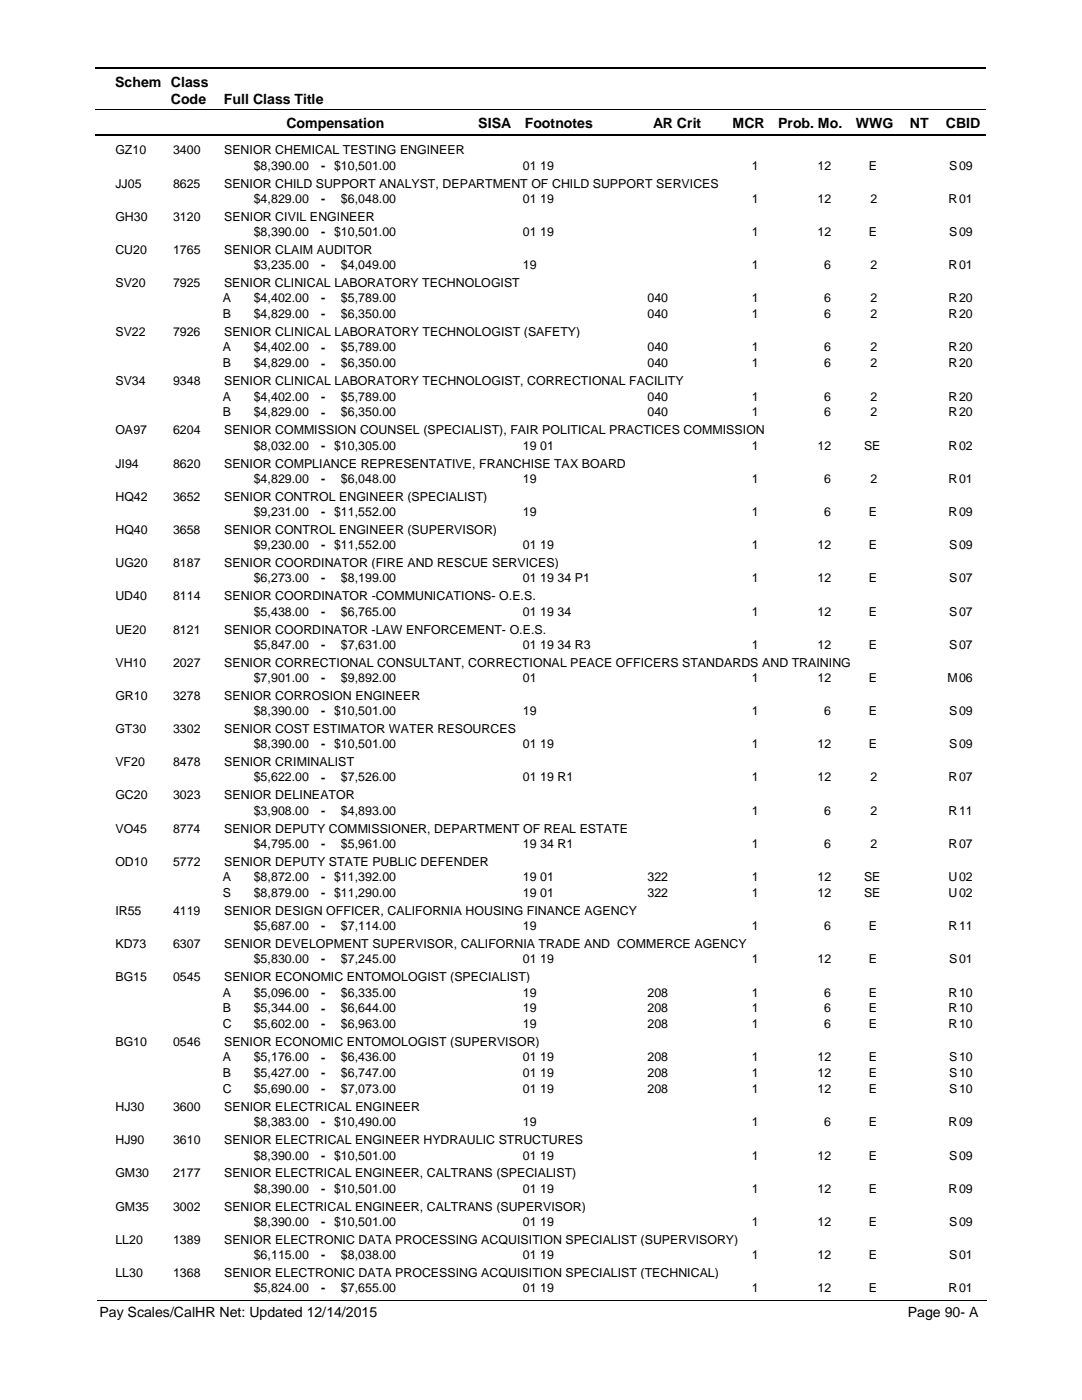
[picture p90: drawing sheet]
<svg xmlns="http://www.w3.org/2000/svg" width="216mm" height="279mm" viewBox="0 0 216 279" stroke-linecap="round" stroke-linejoin="round" font-family="sans-serif">
<defs><g id="words">
<g font-size="2.8">
<text x="23" y="17.3">Schem Class</text>
<text x="34.1" y="20.7">Code</text>
<text x="44.7" y="20.7">Full Class Title</text>
<text x="57.2" y="25.6">Compensation</text>
<text x="95.4" y="25.6">SISA</text>
<text x="104.7" y="25.6">Footnotes</text>
<text x="130.3" y="25.6">AR Crit</text>
<text x="146.2" y="25.6">MCR</text>
<text x="155.3" y="25.6">Prob. Mo.</text>
<text x="170.8" y="25.6">WWG</text>
<text x="181.5" y="25.6">NT</text>
<text x="188.7" y="25.6">CBID</text>
<text x="19.9" y="262.9">Pay Scales/CalHR Net: Updated 12/14/2015</text>
<text x="181.1" y="262.9">Page 90- A</text>
</g>
<g font-size="2.5">
<text x="23" y="30.8">GZ10</text>
<text x="34.5" y="30.8">3400</text>
<text x="44.7" y="30.8">SENIOR CHEMICAL TESTING ENGINEER</text>
<text x="50.6" y="33.9">$8,390.00</text>
<text x="64.1" y="33.9">- $10,501.00</text>
<text x="104.3" y="33.9">01 19</text>
<text x="150" y="33.9">1</text>
<text x="163.1" y="33.9">12</text>
<text x="173.4" y="33.9">E</text>
<text x="189.4" y="33.9">S</text>
<text x="191.4" y="33.9">09</text>
<text x="23" y="37.4">JJ05</text>
<text x="34.5" y="37.4">8625</text>
<text x="44.7" y="37.4">SENIOR CHILD SUPPORT ANALYST, DEPARTMENT OF CHILD SUPPORT SERVICES</text>
<text x="50.6" y="40.5">$4,829.00</text>
<text x="64.1" y="40.5">-</text>
<text x="68" y="40.5">$6,048.00</text>
<text x="104.3" y="40.5">01 19</text>
<text x="150" y="40.5">1</text>
<text x="163.1" y="40.5">12</text>
<text x="173.7" y="40.5">2</text>
<text x="189.3" y="40.5">R</text>
<text x="191.4" y="40.5">01</text>
<text x="23" y="44">GH30</text>
<text x="34.5" y="44">3120</text>
<text x="44.7" y="44">SENIOR CIVIL ENGINEER</text>
<text x="50.6" y="47.1">$8,390.00</text>
<text x="64.1" y="47.1">- $10,501.00</text>
<text x="104.3" y="47.1">01 19</text>
<text x="150" y="47.1">1</text>
<text x="163.1" y="47.1">12</text>
<text x="173.4" y="47.1">E</text>
<text x="189.4" y="47.1">S</text>
<text x="191.4" y="47.1">09</text>
<text x="23" y="50.7">CU20</text>
<text x="34.5" y="50.7">1765</text>
<text x="44.7" y="50.7">SENIOR CLAIM AUDITOR</text>
<text x="50.6" y="53.7">$3,235.00</text>
<text x="64.1" y="53.8">-</text>
<text x="68" y="53.7">$4,049.00</text>
<text x="104.3" y="53.7">19</text>
<text x="150" y="53.7">1</text>
<text x="164.5" y="53.7">6</text>
<text x="173.7" y="53.7">2</text>
<text x="189.3" y="53.7">R</text>
<text x="191.4" y="53.7">01</text>
<text x="23" y="57.3">SV20</text>
<text x="34.5" y="57.3">7925</text>
<text x="44.7" y="57.3">SENIOR CLINICAL LABORATORY TECHNOLOGIST</text>
<text x="44.5" y="60.3">A</text>
<text x="44.5" y="63.5">B</text>
<text x="50.6" y="60.3">$4,402.00</text>
<text x="50.6" y="63.5">$4,829.00</text>
<text x="64.1" y="60.4">-</text>
<text x="64.1" y="63.5">-</text>
<text x="68" y="60.3">$5,789.00</text>
<text x="68" y="63.5">$6,350.00</text>
<text x="129.2" y="60.3">040</text>
<text x="129.2" y="63.5">040</text>
<text x="150" y="60.3">1</text>
<text x="150" y="63.5">1</text>
<text x="164.5" y="60.3">6</text>
<text x="164.5" y="63.5">6</text>
<text x="173.7" y="60.3">2</text>
<text x="173.7" y="63.5">2</text>
<text x="189.3" y="60.3">R</text>
<text x="189.3" y="63.5">R</text>
<text x="191.4" y="60.3">20</text>
<text x="191.4" y="63.5">20</text>
<text x="23" y="67.1">SV22</text>
<text x="34.5" y="67.1">7926</text>
<text x="44.5" y="70.1">A</text>
<text x="44.7" y="67.1">SENIOR CLINICAL LABORATORY TECHNOLOGIST (SAFETY)</text>
<text x="50.6" y="70.1">$4,402.00</text>
<text x="64.1" y="70.2">-</text>
<text x="68" y="70.1">$5,789.00</text>
<text x="129.2" y="70.1">040</text>
<text x="150" y="70.1">1</text>
<text x="164.5" y="70.1">6</text>
<text x="173.7" y="70.1">2</text>
<text x="189.3" y="70.1">R</text>
<text x="191.4" y="70.1">20</text>
<text x="23" y="76.9">SV34</text>
<text x="34.5" y="76.9">9348</text>
<text x="44.5" y="73.3">B</text>
<text x="44.7" y="76.9">SENIOR CLINICAL LABORATORY TECHNOLOGIST, CORRECTIONAL FACILITY</text>
<text x="50.6" y="73.3">$4,829.00</text>
<text x="64.1" y="73.3">-</text>
<text x="68" y="73.3">$6,350.00</text>
<text x="129.2" y="73.3">040</text>
<text x="150" y="73.3">1</text>
<text x="164.5" y="73.3">6</text>
<text x="173.7" y="73.3">2</text>
<text x="189.3" y="73.3">R</text>
<text x="191.4" y="73.3">20</text>
<text x="44.5" y="83.1">B</text>
<text x="44.5" y="79.9">A</text>
<text x="50.6" y="79.9">$4,402.00</text>
<text x="50.6" y="83.1">$4,829.00</text>
<text x="64.1" y="80">-</text>
<text x="64.1" y="83.1">-</text>
<text x="68" y="79.9">$5,789.00</text>
<text x="68" y="83.1">$6,350.00</text>
<text x="129.2" y="79.9">040</text>
<text x="129.2" y="83.1">040</text>
<text x="150" y="83.1">1</text>
<text x="150" y="79.9">1</text>
<text x="164.5" y="79.9">6</text>
<text x="164.5" y="83.1">6</text>
<text x="173.7" y="79.9">2</text>
<text x="173.7" y="83.1">2</text>
<text x="189.3" y="83.1">R</text>
<text x="189.3" y="79.9">R</text>
<text x="191.4" y="79.9">20</text>
<text x="191.4" y="83.1">20</text>
<text x="23" y="86.7">OA97</text>
<text x="34.5" y="86.7">6204</text>
<text x="44.7" y="86.7">SENIOR COMMISSION COUNSEL (SPECIALIST), FAIR POLITICAL PRACTICES COMMISSION</text>
<text x="50.6" y="89.7">$8,032.00</text>
<text x="64.1" y="89.7">- $10,305.00</text>
<text x="104.3" y="89.7">19 01</text>
<text x="150" y="89.7">1</text>
<text x="163.1" y="89.7">12</text>
<text x="172.4" y="89.7">SE</text>
<text x="189.3" y="89.7">R</text>
<text x="191.4" y="89.7">02</text>
<text x="23" y="93.3">JI94</text>
<text x="34.5" y="93.3">8620</text>
<text x="44.7" y="93.3">SENIOR COMPLIANCE REPRESENTATIVE, FRANCHISE TAX BOARD</text>
<text x="23" y="99.9">HQ42</text>
<text x="34.5" y="99.9">3652</text>
<text x="44.7" y="99.9">SENIOR CONTROL ENGINEER (SPECIALIST)</text>
<text x="50.6" y="96.4">$4,829.00</text>
<text x="64.1" y="96.4">-</text>
<text x="68" y="96.4">$6,048.00</text>
<text x="104.3" y="96.4">19</text>
<text x="150" y="96.4">1</text>
<text x="164.5" y="96.4">6</text>
<text x="173.7" y="96.4">2</text>
<text x="189.3" y="96.4">R</text>
<text x="191.4" y="96.4">01</text>
<text x="23" y="106.6">HQ40</text>
<text x="34.5" y="106.6">3658</text>
<text x="44.7" y="106.6">SENIOR CONTROL ENGINEER (SUPERVISOR)</text>
<text x="50.6" y="103">$9,231.00</text>
<text x="64.1" y="103">- $11,552.00</text>
<text x="104.3" y="103">19</text>
<text x="150" y="103">1</text>
<text x="164.5" y="103">6</text>
<text x="173.4" y="103">E</text>
<text x="189.3" y="103">R</text>
<text x="191.4" y="103">09</text>
<text x="23" y="113.2">UG20</text>
<text x="34.5" y="113.2">8187</text>
<text x="44.7" y="113.2">SENIOR COORDINATOR (FIRE AND RESCUE SERVICES)</text>
<text x="50.6" y="109.6">$9,230.00</text>
<text x="64.1" y="109.6">- $11,552.00</text>
<text x="104.3" y="109.6">01 19</text>
<text x="150" y="109.6">1</text>
<text x="163.1" y="109.6">12</text>
<text x="173.4" y="109.6">E</text>
<text x="189.4" y="109.6">S</text>
<text x="191.4" y="109.6">09</text>
<text x="23" y="119.8">UD40</text>
<text x="34.5" y="119.8">8114</text>
<text x="44.7" y="119.8">SENIOR COORDINATOR -COMMUNICATIONS- O.E.S.</text>
<text x="50.6" y="116.2">$6,273.00</text>
<text x="64.1" y="116.2">-</text>
<text x="68" y="116.2">$8,199.00</text>
<text x="104.3" y="116.2">01 19 34 P1</text>
<text x="150" y="116.2">1</text>
<text x="163.1" y="116.2">12</text>
<text x="173.4" y="116.2">E</text>
<text x="189.4" y="116.2">S</text>
<text x="191.4" y="116.2">07</text>
<text x="50.6" y="122.9">$5,438.00</text>
<text x="64.1" y="122.9">-</text>
<text x="68" y="122.9">$6,765.00</text>
<text x="104.3" y="122.9">01 19 34</text>
<text x="150" y="122.9">1</text>
<text x="163.1" y="122.9">12</text>
<text x="173.4" y="122.9">E</text>
<text x="189.4" y="122.9">S</text>
<text x="191.4" y="122.9">07</text>
<text x="23" y="126.4">UE20</text>
<text x="34.5" y="126.4">8121</text>
<text x="44.7" y="126.4">SENIOR COORDINATOR -LAW ENFORCEMENT- O.E.S.</text>
<text x="50.6" y="129.5">$5,847.00</text>
<text x="64.1" y="129.5">-</text>
<text x="68" y="129.5">$7,631.00</text>
<text x="104.3" y="129.5">01 19 34 R3</text>
<text x="150" y="129.5">1</text>
<text x="163.1" y="129.5">12</text>
<text x="173.4" y="129.5">E</text>
<text x="189.4" y="129.5">S</text>
<text x="191.4" y="129.5">07</text>
<text x="23" y="133">VH10</text>
<text x="34.5" y="133">2027</text>
<text x="44.7" y="133">SENIOR CORRECTIONAL CONSULTANT, CORRECTIONAL PEACE OFFICERS STANDARDS AND TRAINING</text>
<text x="50.6" y="136.1">$7,901.00</text>
<text x="64.1" y="136.1">-</text>
<text x="68" y="136.1">$9,892.00</text>
<text x="104.3" y="136.1">01</text>
<text x="150" y="136.1">1</text>
<text x="163.1" y="136.1">12</text>
<text x="173.4" y="136.1">E</text>
<text x="189.1" y="136.1">M</text>
<text x="191.4" y="136.1">06</text>
<text x="23" y="139.7">GR10</text>
<text x="34.5" y="139.7">3278</text>
<text x="44.7" y="139.7">SENIOR CORROSION ENGINEER</text>
<text x="50.6" y="142.7">$8,390.00</text>
<text x="64.1" y="142.7">- $10,501.00</text>
<text x="104.3" y="142.7">19</text>
<text x="150" y="142.7">1</text>
<text x="164.5" y="142.7">6</text>
<text x="173.4" y="142.7">E</text>
<text x="189.4" y="142.7">S</text>
<text x="191.4" y="142.7">09</text>
<text x="23" y="146.3">GT30</text>
<text x="34.5" y="146.3">3302</text>
<text x="44.7" y="146.3">SENIOR COST ESTIMATOR WATER RESOURCES</text>
<text x="50.6" y="149.3">$8,390.00</text>
<text x="64.1" y="149.4">- $10,501.00</text>
<text x="104.3" y="149.3">01 19</text>
<text x="150" y="149.3">1</text>
<text x="163.1" y="149.3">12</text>
<text x="173.4" y="149.3">E</text>
<text x="189.4" y="149.3">S</text>
<text x="191.4" y="149.3">09</text>
<text x="23" y="152.9">VF20</text>
<text x="34.5" y="152.9">8478</text>
<text x="44.7" y="152.9">SENIOR CRIMINALIST</text>
<text x="50.6" y="156">$5,622.00</text>
<text x="64.1" y="156">-</text>
<text x="68" y="156">$7,526.00</text>
<text x="104.3" y="156">01 19 R1</text>
<text x="150" y="156">1</text>
<text x="163.1" y="156">12</text>
<text x="173.7" y="156">2</text>
<text x="189.3" y="156">R</text>
<text x="191.4" y="156">07</text>
<text x="23" y="159.5">GC20</text>
<text x="34.5" y="159.5">3023</text>
<text x="44.7" y="159.5">SENIOR DELINEATOR</text>
<text x="23" y="166.2">VO45</text>
<text x="34.5" y="166.2">8774</text>
<text x="44.7" y="166.2">SENIOR DEPUTY COMMISSIONER, DEPARTMENT OF REAL ESTATE</text>
<text x="50.6" y="162.6">$3,908.00</text>
<text x="64.1" y="162.6">-</text>
<text x="68" y="162.6">$4,893.00</text>
<text x="150" y="162.6">1</text>
<text x="164.5" y="162.6">6</text>
<text x="173.7" y="162.6">2</text>
<text x="189.3" y="162.6">R</text>
<text x="191.4" y="162.6">11</text>
<text x="23" y="172.8">OD10</text>
<text x="34.5" y="172.8">5772</text>
<text x="44.7" y="172.8">SENIOR DEPUTY STATE PUBLIC DEFENDER</text>
<text x="50.6" y="169.2">$4,795.00</text>
<text x="64.1" y="169.2">-</text>
<text x="68" y="169.2">$5,961.00</text>
<text x="104.3" y="169.2">19 34 R1</text>
<text x="150" y="169.2">1</text>
<text x="164.5" y="169.2">6</text>
<text x="173.7" y="169.2">2</text>
<text x="189.3" y="169.2">R</text>
<text x="191.4" y="169.2">07</text>
<text x="44.5" y="175.8">A</text>
<text x="44.5" y="179">S</text>
<text x="50.6" y="175.8">$8,872.00</text>
<text x="50.6" y="179">$8,879.00</text>
<text x="64.1" y="175.9">- $11,392.00</text>
<text x="64.1" y="179">- $11,290.00</text>
<text x="104.3" y="179">19 01</text>
<text x="104.3" y="175.8">19 01</text>
<text x="129.2" y="179">322</text>
<text x="129.2" y="175.8">322</text>
<text x="150" y="179">1</text>
<text x="150" y="175.8">1</text>
<text x="163.1" y="175.8">12</text>
<text x="163.1" y="179">12</text>
<text x="172.4" y="179">SE</text>
<text x="172.4" y="175.8">SE</text>
<text x="189.3" y="179">U</text>
<text x="189.3" y="175.8">U</text>
<text x="191.4" y="175.8">02</text>
<text x="191.4" y="179">02</text>
<text x="23" y="182.6">IR55</text>
<text x="34.5" y="182.6">4119</text>
<text x="44.7" y="182.6">SENIOR DESIGN OFFICER, CALIFORNIA HOUSING FINANCE AGENCY</text>
<text x="50.6" y="185.6">$5,687.00</text>
<text x="64.1" y="185.7">-</text>
<text x="68" y="185.6">$7,114.00</text>
<text x="104.3" y="185.6">19</text>
<text x="150" y="185.6">1</text>
<text x="164.5" y="185.6">6</text>
<text x="173.4" y="185.6">E</text>
<text x="189.3" y="185.6">R</text>
<text x="191.4" y="185.6">11</text>
<text x="23" y="189.2">KD73</text>
<text x="34.5" y="189.2">6307</text>
<text x="44.7" y="189.2">SENIOR DEVELOPMENT SUPERVISOR, CALIFORNIA TRADE AND COMMERCE AGENCY</text>
<text x="23" y="195.8">BG15</text>
<text x="34.5" y="195.8">0545</text>
<text x="44.7" y="195.8">SENIOR ECONOMIC ENTOMOLOGIST (SPECIALIST)</text>
<text x="50.6" y="192.2">$5,830.00</text>
<text x="64.1" y="192.3">-</text>
<text x="68" y="192.2">$7,245.00</text>
<text x="104.3" y="192.2">01 19</text>
<text x="150" y="192.2">1</text>
<text x="163.1" y="192.2">12</text>
<text x="173.4" y="192.2">E</text>
<text x="189.4" y="192.2">S</text>
<text x="191.4" y="192.2">01</text>
<text x="44.5" y="202">B</text>
<text x="44.5" y="198.9">A</text>
<text x="50.6" y="198.9">$5,096.00</text>
<text x="50.6" y="202">$5,344.00</text>
<text x="64.1" y="198.9">-</text>
<text x="64.1" y="202.1">-</text>
<text x="68" y="198.9">$6,335.00</text>
<text x="68" y="202">$6,644.00</text>
<text x="104.3" y="198.9">19</text>
<text x="104.3" y="202">19</text>
<text x="129.2" y="198.9">208</text>
<text x="129.2" y="202">208</text>
<text x="150" y="202">1</text>
<text x="150" y="198.9">1</text>
<text x="164.5" y="198.9">6</text>
<text x="164.5" y="202">6</text>
<text x="173.4" y="198.9">E</text>
<text x="173.4" y="202">E</text>
<text x="189.3" y="202">R</text>
<text x="189.3" y="198.9">R</text>
<text x="191.4" y="198.9">10</text>
<text x="191.4" y="202">10</text>
<text x="23" y="208.8">BG10</text>
<text x="34.5" y="208.8">0546</text>
<text x="44.5" y="205.2">C</text>
<text x="44.7" y="208.8">SENIOR ECONOMIC ENTOMOLOGIST (SUPERVISOR)</text>
<text x="50.6" y="205.2">$5,602.00</text>
<text x="64.1" y="205.2">-</text>
<text x="68" y="205.2">$6,963.00</text>
<text x="104.3" y="205.2">19</text>
<text x="129.2" y="205.2">208</text>
<text x="150" y="205.2">1</text>
<text x="164.5" y="205.2">6</text>
<text x="173.4" y="205.2">E</text>
<text x="189.3" y="205.2">R</text>
<text x="191.4" y="205.2">10</text>
<text x="44.5" y="215">B</text>
<text x="44.5" y="211.8">A</text>
<text x="50.6" y="211.8">$5,176.00</text>
<text x="50.6" y="215">$5,427.00</text>
<text x="64.1" y="211.9">-</text>
<text x="64.1" y="215">-</text>
<text x="68" y="211.8">$6,436.00</text>
<text x="68" y="215">$6,747.00</text>
<text x="104.3" y="211.8">01 19</text>
<text x="104.3" y="215">01 19</text>
<text x="129.2" y="211.8">208</text>
<text x="129.2" y="215">208</text>
<text x="150" y="215">1</text>
<text x="150" y="211.8">1</text>
<text x="163.1" y="211.8">12</text>
<text x="163.1" y="215">12</text>
<text x="173.4" y="211.8">E</text>
<text x="173.4" y="215">E</text>
<text x="189.4" y="215">S</text>
<text x="189.4" y="211.8">S</text>
<text x="191.4" y="211.8">10</text>
<text x="191.4" y="215">10</text>
<text x="23" y="221.7">HJ30</text>
<text x="34.5" y="221.7">3600</text>
<text x="44.5" y="218.2">C</text>
<text x="44.7" y="221.7">SENIOR ELECTRICAL ENGINEER</text>
<text x="50.6" y="218.2">$5,690.00</text>
<text x="64.1" y="218.2">-</text>
<text x="68" y="218.2">$7,073.00</text>
<text x="104.3" y="218.2">01 19</text>
<text x="129.2" y="218.2">208</text>
<text x="150" y="218.2">1</text>
<text x="163.1" y="218.2">12</text>
<text x="173.4" y="218.2">E</text>
<text x="189.4" y="218.2">S</text>
<text x="191.4" y="218.2">10</text>
<text x="50.6" y="224.8">$8,383.00</text>
<text x="64.1" y="224.8">- $10,490.00</text>
<text x="104.3" y="224.8">19</text>
<text x="150" y="224.8">1</text>
<text x="164.5" y="224.8">6</text>
<text x="173.4" y="224.8">E</text>
<text x="189.3" y="224.8">R</text>
<text x="191.4" y="224.8">09</text>
<text x="23" y="228.4">HJ90</text>
<text x="34.5" y="228.4">3610</text>
<text x="44.7" y="228.4">SENIOR ELECTRICAL ENGINEER HYDRAULIC STRUCTURES</text>
<text x="50.6" y="231.4">$8,390.00</text>
<text x="64.1" y="231.5">- $10,501.00</text>
<text x="104.3" y="231.4">01 19</text>
<text x="150" y="231.4">1</text>
<text x="163.1" y="231.4">12</text>
<text x="173.4" y="231.4">E</text>
<text x="189.4" y="231.4">S</text>
<text x="191.4" y="231.4">09</text>
<text x="23" y="235">GM30</text>
<text x="34.5" y="235">2177</text>
<text x="44.7" y="235">SENIOR ELECTRICAL ENGINEER, CALTRANS (SPECIALIST)</text>
<text x="50.6" y="238">$8,390.00</text>
<text x="64.1" y="238.1">- $10,501.00</text>
<text x="104.3" y="238">01 19</text>
<text x="150" y="238">1</text>
<text x="163.1" y="238">12</text>
<text x="173.4" y="238">E</text>
<text x="189.3" y="238">R</text>
<text x="191.4" y="238">09</text>
<text x="23" y="241.6">GM35</text>
<text x="34.5" y="241.6">3002</text>
<text x="44.7" y="241.6">SENIOR ELECTRICAL ENGINEER, CALTRANS (SUPERVISOR)</text>
<text x="50.6" y="244.6">$8,390.00</text>
<text x="64.1" y="244.7">- $10,501.00</text>
<text x="104.3" y="244.6">01 19</text>
<text x="150" y="244.6">1</text>
<text x="163.1" y="244.6">12</text>
<text x="173.4" y="244.6">E</text>
<text x="189.4" y="244.6">S</text>
<text x="191.4" y="244.6">09</text>
<text x="23" y="248.2">LL20</text>
<text x="34.5" y="248.2">1389</text>
<text x="44.7" y="248.2">SENIOR ELECTRONIC DATA PROCESSING ACQUISITION SPECIALIST (SUPERVISORY)</text>
<text x="50.6" y="251.3">$6,115.00</text>
<text x="64.1" y="251.3">-</text>
<text x="68" y="251.3">$8,038.00</text>
<text x="104.3" y="251.3">01 19</text>
<text x="150" y="251.3">1</text>
<text x="163.1" y="251.3">12</text>
<text x="173.4" y="251.3">E</text>
<text x="189.4" y="251.3">S</text>
<text x="191.4" y="251.3">01</text>
<text x="23" y="254.9">LL30</text>
<text x="34.5" y="254.9">1368</text>
<text x="44.7" y="254.9">SENIOR ELECTRONIC DATA PROCESSING ACQUISITION SPECIALIST (TECHNICAL)</text>
<text x="50.6" y="257.9">$5,824.00</text>
<text x="64.1" y="257.9">-</text>
<text x="68" y="257.9">$7,655.00</text>
<text x="104.3" y="257.9">01 19</text>
<text x="150" y="257.9">1</text>
<text x="163.1" y="257.9">12</text>
<text x="173.4" y="257.9">E</text>
<text x="189.3" y="257.9">R</text>
<text x="191.4" y="257.9">01</text>
</g>
</g></defs>
<path d="M19 13.5h177.8M19 27h177.8" fill="none" stroke="#000" stroke-width=".36"/>
<path d="M19 21.8h177.8" fill="none" stroke="#000" stroke-width=".2"/>
<g fill="#fff">
<path d="M46.9 31.2h16.3v3h-16.3z"/>
<path d="M191 31.2h4.2v3h-4.2z"/>
<path d="M46.9 37.8h16.3v3h-16.3z"/>
<path d="M191 37.8h4.2v3h-4.2z"/>
<path d="M46.9 44.5h16.3v3h-16.3z"/>
<path d="M191 44.5h4.2v3h-4.2z"/>
<path d="M46.9 51.1h16.3v3h-16.3z"/>
<path d="M191 51.1h4.2v3h-4.2z"/>
<path d="M46.9 57.7h16.3v3h-16.3z"/>
<path d="M191 57.7h4.2v3h-4.2z"/>
<path d="M46.9 60.9h16.3v3h-16.3z"/>
<path d="M191 60.9h4.2v3h-4.2z"/>
<path d="M46.9 67.5h16.3v3h-16.3z"/>
<path d="M191 67.5h4.2v3h-4.2z"/>
<path d="M46.9 70.7h16.3v3h-16.3z"/>
<path d="M191 70.7h4.2v3h-4.2z"/>
<path d="M46.9 77.3h16.3v3h-16.3z"/>
<path d="M191 77.3h4.2v3h-4.2z"/>
<path d="M46.9 80.5h16.3v3h-16.3z"/>
<path d="M191 80.5h4.2v3h-4.2z"/>
<path d="M46.9 87.1h16.3v3h-16.3z"/>
<path d="M191 87.1h4.2v3h-4.2z"/>
<path d="M46.9 93.7h16.3v3h-16.3z"/>
<path d="M191 93.7h4.2v3h-4.2z"/>
<path d="M46.9 100.4h16.3v2.9h-16.3z"/>
<path d="M191 100.4h4.2v2.9h-4.2z"/>
<path d="M46.9 107h16.3v2.9h-16.3z"/>
<path d="M191 107h4.2v2.9h-4.2z"/>
<path d="M46.9 113.6h16.3v3h-16.3z"/>
<path d="M191 113.6h4.2v3h-4.2z"/>
<path d="M46.9 120.2h16.3v3h-16.3z"/>
<path d="M191 120.2h4.2v3h-4.2z"/>
<path d="M46.9 126.8h16.3v3h-16.3z"/>
<path d="M191 126.8h4.2v3h-4.2z"/>
<path d="M46.9 133.5h16.3v2.9h-16.3z"/>
<path d="M191 133.5h4.2v2.9h-4.2z"/>
<path d="M46.9 140.1h16.3v3h-16.3z"/>
<path d="M191 140.1h4.2v3h-4.2z"/>
<path d="M46.9 146.7h16.3v3h-16.3z"/>
<path d="M191 146.7h4.2v3h-4.2z"/>
<path d="M46.9 153.3h16.3v3h-16.3z"/>
<path d="M191 153.3h4.2v3h-4.2z"/>
<path d="M46.9 160h16.3v2.9h-16.3z"/>
<path d="M191 160h4.2v2.9h-4.2z"/>
<path d="M46.9 166.6h16.3v2.9h-16.3z"/>
<path d="M191 166.6h4.2v2.9h-4.2z"/>
<path d="M46.9 173.2h16.3v3h-16.3z"/>
<path d="M191 173.2h4.2v3h-4.2z"/>
<path d="M46.9 176.4h16.3v2.9h-16.3z"/>
<path d="M191 176.4h4.2v2.9h-4.2z"/>
<path d="M46.9 183h16.3v3h-16.3z"/>
<path d="M191 183h4.2v3h-4.2z"/>
<path d="M46.9 189.6h16.3v3h-16.3z"/>
<path d="M191 189.6h4.2v3h-4.2z"/>
<path d="M46.9 196.2h16.3v3h-16.3z"/>
<path d="M191 196.2h4.2v3h-4.2z"/>
<path d="M46.9 199.4h16.3v3h-16.3z"/>
<path d="M191 199.4h4.2v3h-4.2z"/>
<path d="M46.9 202.6h16.3v3h-16.3z"/>
<path d="M191 202.6h4.2v3h-4.2z"/>
<path d="M46.9 209.2h16.3v3h-16.3z"/>
<path d="M191 209.2h4.2v3h-4.2z"/>
<path d="M46.9 212.4h16.3v2.9h-16.3z"/>
<path d="M191 212.4h4.2v2.9h-4.2z"/>
<path d="M46.9 215.5h16.3v3h-16.3z"/>
<path d="M191 215.5h4.2v3h-4.2z"/>
<path d="M46.9 222.2h16.3v2.9h-16.3z"/>
<path d="M191 222.2h4.2v2.9h-4.2z"/>
<path d="M46.9 228.8h16.3v3h-16.3z"/>
<path d="M191 228.8h4.2v3h-4.2z"/>
<path d="M46.9 235.4h16.3v3h-16.3z"/>
<path d="M191 235.4h4.2v3h-4.2z"/>
<path d="M46.9 242h16.3v3h-16.3z"/>
<path d="M191 242h4.2v3h-4.2z"/>
<path d="M46.9 248.7h16.3v3h-16.3z"/>
<path d="M191 248.7h4.2v3h-4.2z"/>
<path d="M46.9 255.3h16.3v3h-16.3z"/>
<path d="M191 255.3h4.2v3h-4.2z"/>
</g>
<path d="M19.4 259.6h177.4" fill="none" stroke="#000" stroke-width=".2"/>
<use href="#words"/>
</svg>
